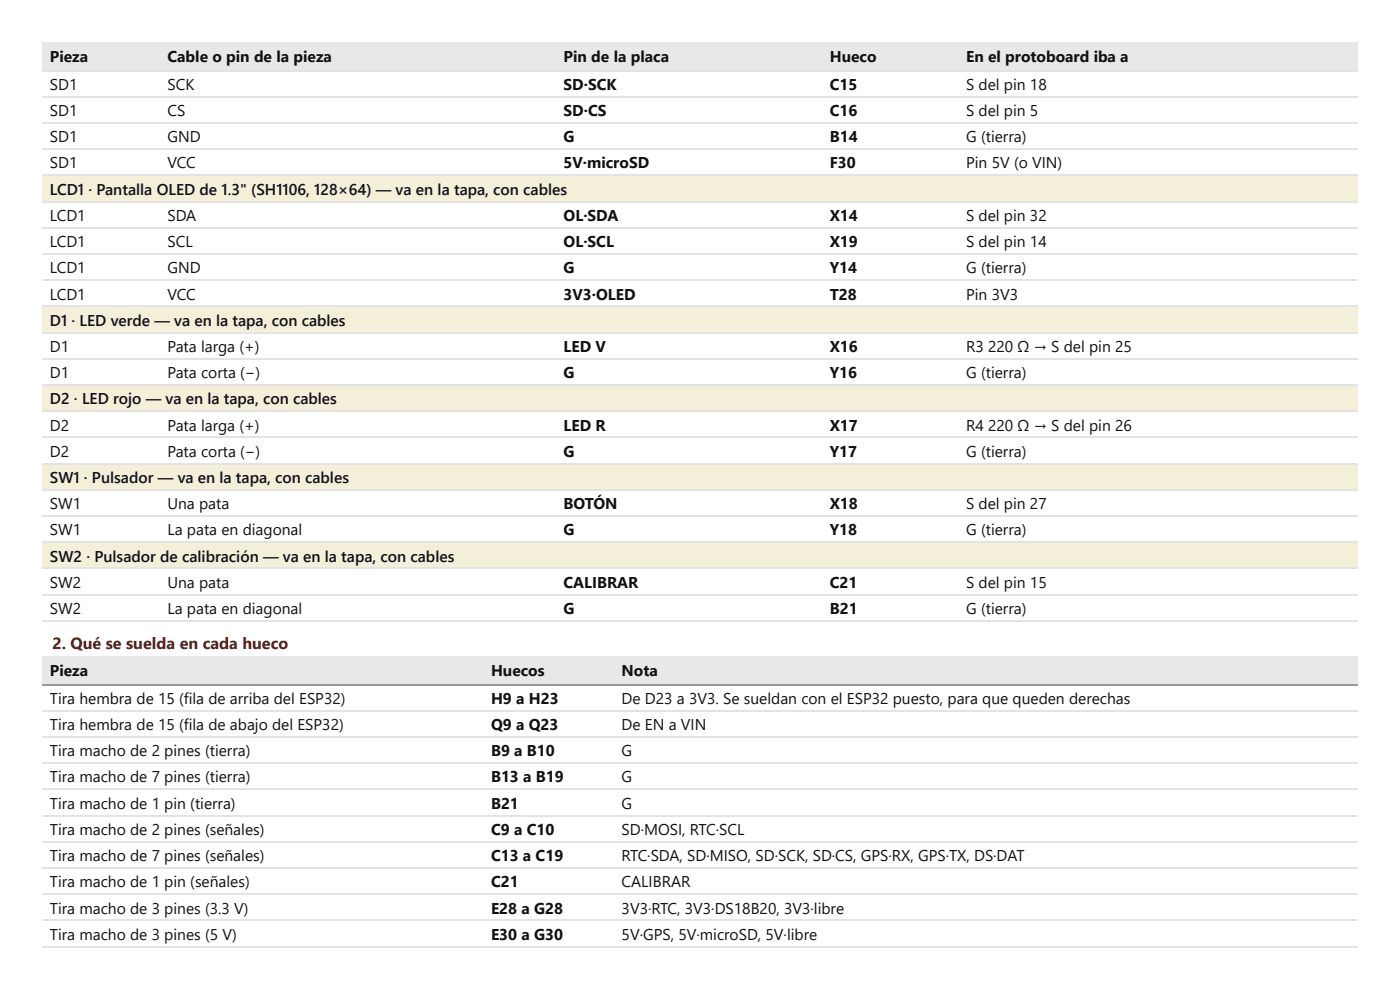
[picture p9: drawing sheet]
<svg xmlns="http://www.w3.org/2000/svg" width="297mm" height="210mm" viewBox="0 0 297 210" stroke-linecap="round" stroke-linejoin="round" font-family="sans-serif">
<defs><g id="words">
<text font-size="3.4" fill="#7d1414" x="11.1" y="137.6">2. Qué se suelda en cada hueco</text>
<g font-size="3.3" fill="#111">
<text x="10.6" y="13.2">Pieza</text>
<text x="35.5" y="13.2">Cable o pin de la pieza</text>
<text x="119.6" y="13.2">Pin de la placa</text>
<text x="176" y="13.2">Hueco</text>
<text x="205" y="13.2">En el protoboard iba a</text>
<text x="10.6" y="19.1">SD1</text>
<text x="35.5" y="19.1">SCK</text>
<text x="119.6" y="19.1">SD·SCK</text>
<text x="176" y="19.1">C15</text>
<text x="205" y="19.1">S del pin 18</text>
<text x="10.6" y="24.6">SD1</text>
<text x="35.5" y="24.6">CS</text>
<text x="119.6" y="24.6">SD·CS</text>
<text x="176" y="24.6">C16</text>
<text x="205" y="24.6">S del pin 5</text>
<text x="10.6" y="30.2">SD1</text>
<text x="10.6" y="35.7">SD1</text>
<text x="35.5" y="30.2">GND</text>
<text x="35.5" y="35.7">VCC</text>
<text x="119.6" y="30.2">G</text>
<text x="119.6" y="35.7">5V·microSD</text>
<text x="176" y="30.2">B14</text>
<text x="176" y="35.7">F30</text>
<text x="205" y="30.2">G (tierra)</text>
<text x="205" y="35.7">Pin 5V (o VIN)</text>
<text x="10.6" y="41.3">LCD1 · Pantalla OLED de 1.3&quot; (SH1106, 128×64) — va en la tapa, con cables</text>
<text x="10.6" y="46.8">LCD1</text>
<text x="35.5" y="46.8">SDA</text>
<text x="119.6" y="46.8">OL·SDA</text>
<text x="176" y="46.8">X14</text>
<text x="205" y="46.8">S del pin 32</text>
<text x="10.6" y="52.4">LCD1</text>
<text x="35.5" y="52.4">SCL</text>
<text x="119.6" y="52.4">OL·SCL</text>
<text x="176" y="52.4">X19</text>
<text x="205" y="52.4">S del pin 14</text>
<text x="10.6" y="57.9">LCD1</text>
<text x="35.5" y="57.9">GND</text>
<text x="119.6" y="57.9">G</text>
<text x="176" y="57.9">Y14</text>
<text x="205" y="57.9">G (tierra)</text>
<text x="10.6" y="63.5">LCD1</text>
<text x="35.5" y="63.5">VCC</text>
<text x="119.6" y="63.5">3V3·OLED</text>
<text x="176" y="63.5">T28</text>
<text x="205" y="63.5">Pin 3V3</text>
<text x="10.6" y="69.1">D1 · LED verde — va en la tapa, con cables</text>
<text x="10.6" y="74.6">D1</text>
<text x="35.5" y="74.6">Pata larga (+)</text>
<text x="119.6" y="74.6">LED V</text>
<text x="176" y="74.6">X16</text>
<text x="205" y="74.6">R3 220 Ω → S del pin 25</text>
<text x="10.6" y="80.2">D1</text>
<text x="35.5" y="80.2">Pata corta (−)</text>
<text x="119.6" y="80.2">G</text>
<text x="176" y="80.2">Y16</text>
<text x="205" y="80.2">G (tierra)</text>
<text x="10.6" y="85.7">D2 · LED rojo — va en la tapa, con cables</text>
<text x="10.6" y="91.3">D2</text>
<text x="35.5" y="91.3">Pata larga (+)</text>
<text x="119.6" y="91.3">LED R</text>
<text x="176" y="91.3">X17</text>
<text x="205" y="91.3">R4 220 Ω → S del pin 26</text>
<text x="10.6" y="96.8">D2</text>
<text x="35.5" y="96.8">Pata corta (−)</text>
<text x="119.6" y="96.8">G</text>
<text x="176" y="96.8">Y17</text>
<text x="205" y="96.8">G (tierra)</text>
<text x="10.6" y="102.4">SW1 · Pulsador — va en la tapa, con cables</text>
<text x="10.6" y="108">SW1</text>
<text x="35.5" y="108">Una pata</text>
<text x="119.6" y="108">BOTÓN</text>
<text x="176" y="108">X18</text>
<text x="205" y="108">S del pin 27</text>
<text x="10.6" y="113.5">SW1</text>
<text x="35.5" y="113.5">La pata en diagonal</text>
<text x="119.6" y="113.5">G</text>
<text x="176" y="113.5">Y18</text>
<text x="205" y="113.5">G (tierra)</text>
<text x="10.6" y="119.1">SW2 · Pulsador de calibración — va en la tapa, con cables</text>
<text x="10.6" y="124.6">SW2</text>
<text x="35.5" y="124.6">Una pata</text>
<text x="119.6" y="124.6">CALIBRAR</text>
<text x="176" y="124.6">C21</text>
<text x="205" y="124.6">S del pin 15</text>
<text x="10.6" y="130.2">SW2</text>
<text x="35.5" y="130.2">La pata en diagonal</text>
<text x="119.6" y="130.2">G</text>
<text x="176" y="130.2">B21</text>
<text x="205" y="130.2">G (tierra)</text>
<text x="10.6" y="143.4">Pieza</text>
<text x="104.2" y="143.4">Huecos</text>
<text x="131.9" y="143.4">Nota</text>
<text x="10.6" y="149.2">Tira hembra de 15 (fila de arriba del ESP32)</text>
<text x="104.2" y="149.2">H9 a H23</text>
<text x="131.9" y="149.2">De D23 a 3V3. Se sueldan con el ESP32 puesto, para que queden derechas</text>
<text x="10.6" y="154.8">Tira hembra de 15 (fila de abajo del ESP32)</text>
<text x="104.2" y="154.8">Q9 a Q23</text>
<text x="131.9" y="154.8">De EN a VIN</text>
<text x="10.6" y="160.3">Tira macho de 2 pines (tierra)</text>
<text x="104.2" y="160.3">B9 a B10</text>
<text x="131.9" y="160.3">G</text>
<text x="10.6" y="165.9">Tira macho de 7 pines (tierra)</text>
<text x="104.2" y="165.9">B13 a B19</text>
<text x="131.9" y="165.9">G</text>
<text x="10.6" y="171.4">Tira macho de 1 pin (tierra)</text>
<text x="104.2" y="171.4">B21</text>
<text x="131.9" y="171.4">G</text>
<text x="10.6" y="177">Tira macho de 2 pines (señales)</text>
<text x="104.2" y="177">C9 a C10</text>
<text x="131.9" y="177">SD·MOSI, RTC·SCL</text>
<text x="10.6" y="182.6">Tira macho de 7 pines (señales)</text>
<text x="104.2" y="182.6">C13 a C19</text>
<text x="131.9" y="182.6">RTC·SDA, SD·MISO, SD·SCK, SD·CS, GPS·RX, GPS·TX, DS·DAT</text>
<text x="10.6" y="188.1">Tira macho de 1 pin (señales)</text>
<text x="104.2" y="188.1">C21</text>
<text x="131.9" y="188.1">CALIBRAR</text>
<text x="10.6" y="193.7">Tira macho de 3 pines (3.3 V)</text>
<text x="104.2" y="193.7">E28 a G28</text>
<text x="131.9" y="193.7">3V3·RTC, 3V3·DS18B20, 3V3·libre</text>
<text x="10.6" y="199.2">Tira macho de 3 pines (5 V)</text>
<text x="104.2" y="199.2">E30 a G30</text>
<text x="131.9" y="199.2">5V·GPS, 5V·microSD, 5V·libre</text>
</g>
</g></defs>
<g fill="#e8e8e8">
<path d="M9 9h24.9v6.1h-24.9z"/>
<path d="M33.9 9h84.1v6.1h-84.1z"/>
<path d="M118 9h56.4v6.1h-56.4z"/>
<path d="M174.4 9h29.1v6.1h-29.1z"/>
<path d="M203.5 9h84.5v6.1h-84.5z"/>
</g>
<g fill="#f3efd8">
<path d="M9 37.3h279v5.6h-279z"/>
<path d="M9 65.1h279v5.5h-279z"/>
<path d="M9 81.8h279v5.5h-279z"/>
<path d="M9 98.4h279v5.6h-279z"/>
<path d="M9 115.1h279v5.5h-279z"/>
</g>
<path d="M9 14.9h279" fill="none" stroke="#999" stroke-width=".26"/>
<g fill="none" stroke="#e3e3e3" stroke-width=".26">
<path d="M9 14.9h279M9 20.5h279M9 26.1h279M9 31.6h279M9 37.2h279M9 42.7h279M9 48.3h279M9 53.8h279M9 59.4h279M9 65h279M9 70.5h279M9 76.1h279"/>
<path d="M9 81.6h279M9 87.2h279M9 92.7h279M9 98.3h279M9 103.8h279M9 109.4h279M9 115h279M9 120.5h279M9 126.1h279M9 131.6h279"/>
</g>
<g fill="#e8e8e8">
<path d="M9 139.2h93.7v6.1h-93.7z"/>
<path d="M102.7 139.2h27.5v6.1h-27.5z"/>
<path d="M130.2 139.2h157.8v6.1h-157.8z"/>
</g>
<path d="M9 145.1h279" fill="none" stroke="#999" stroke-width=".26"/>
<path d="M9 150.7h279M9 156.2h279M9 161.8h279M9 167.3h279M9 172.9h279M9 178.5h279M9 184h279M9 189.6h279M9 195.1h279M9 200.7h279" fill="none" stroke="#e3e3e3" stroke-width=".26"/>
<use href="#words"/>
</svg>
